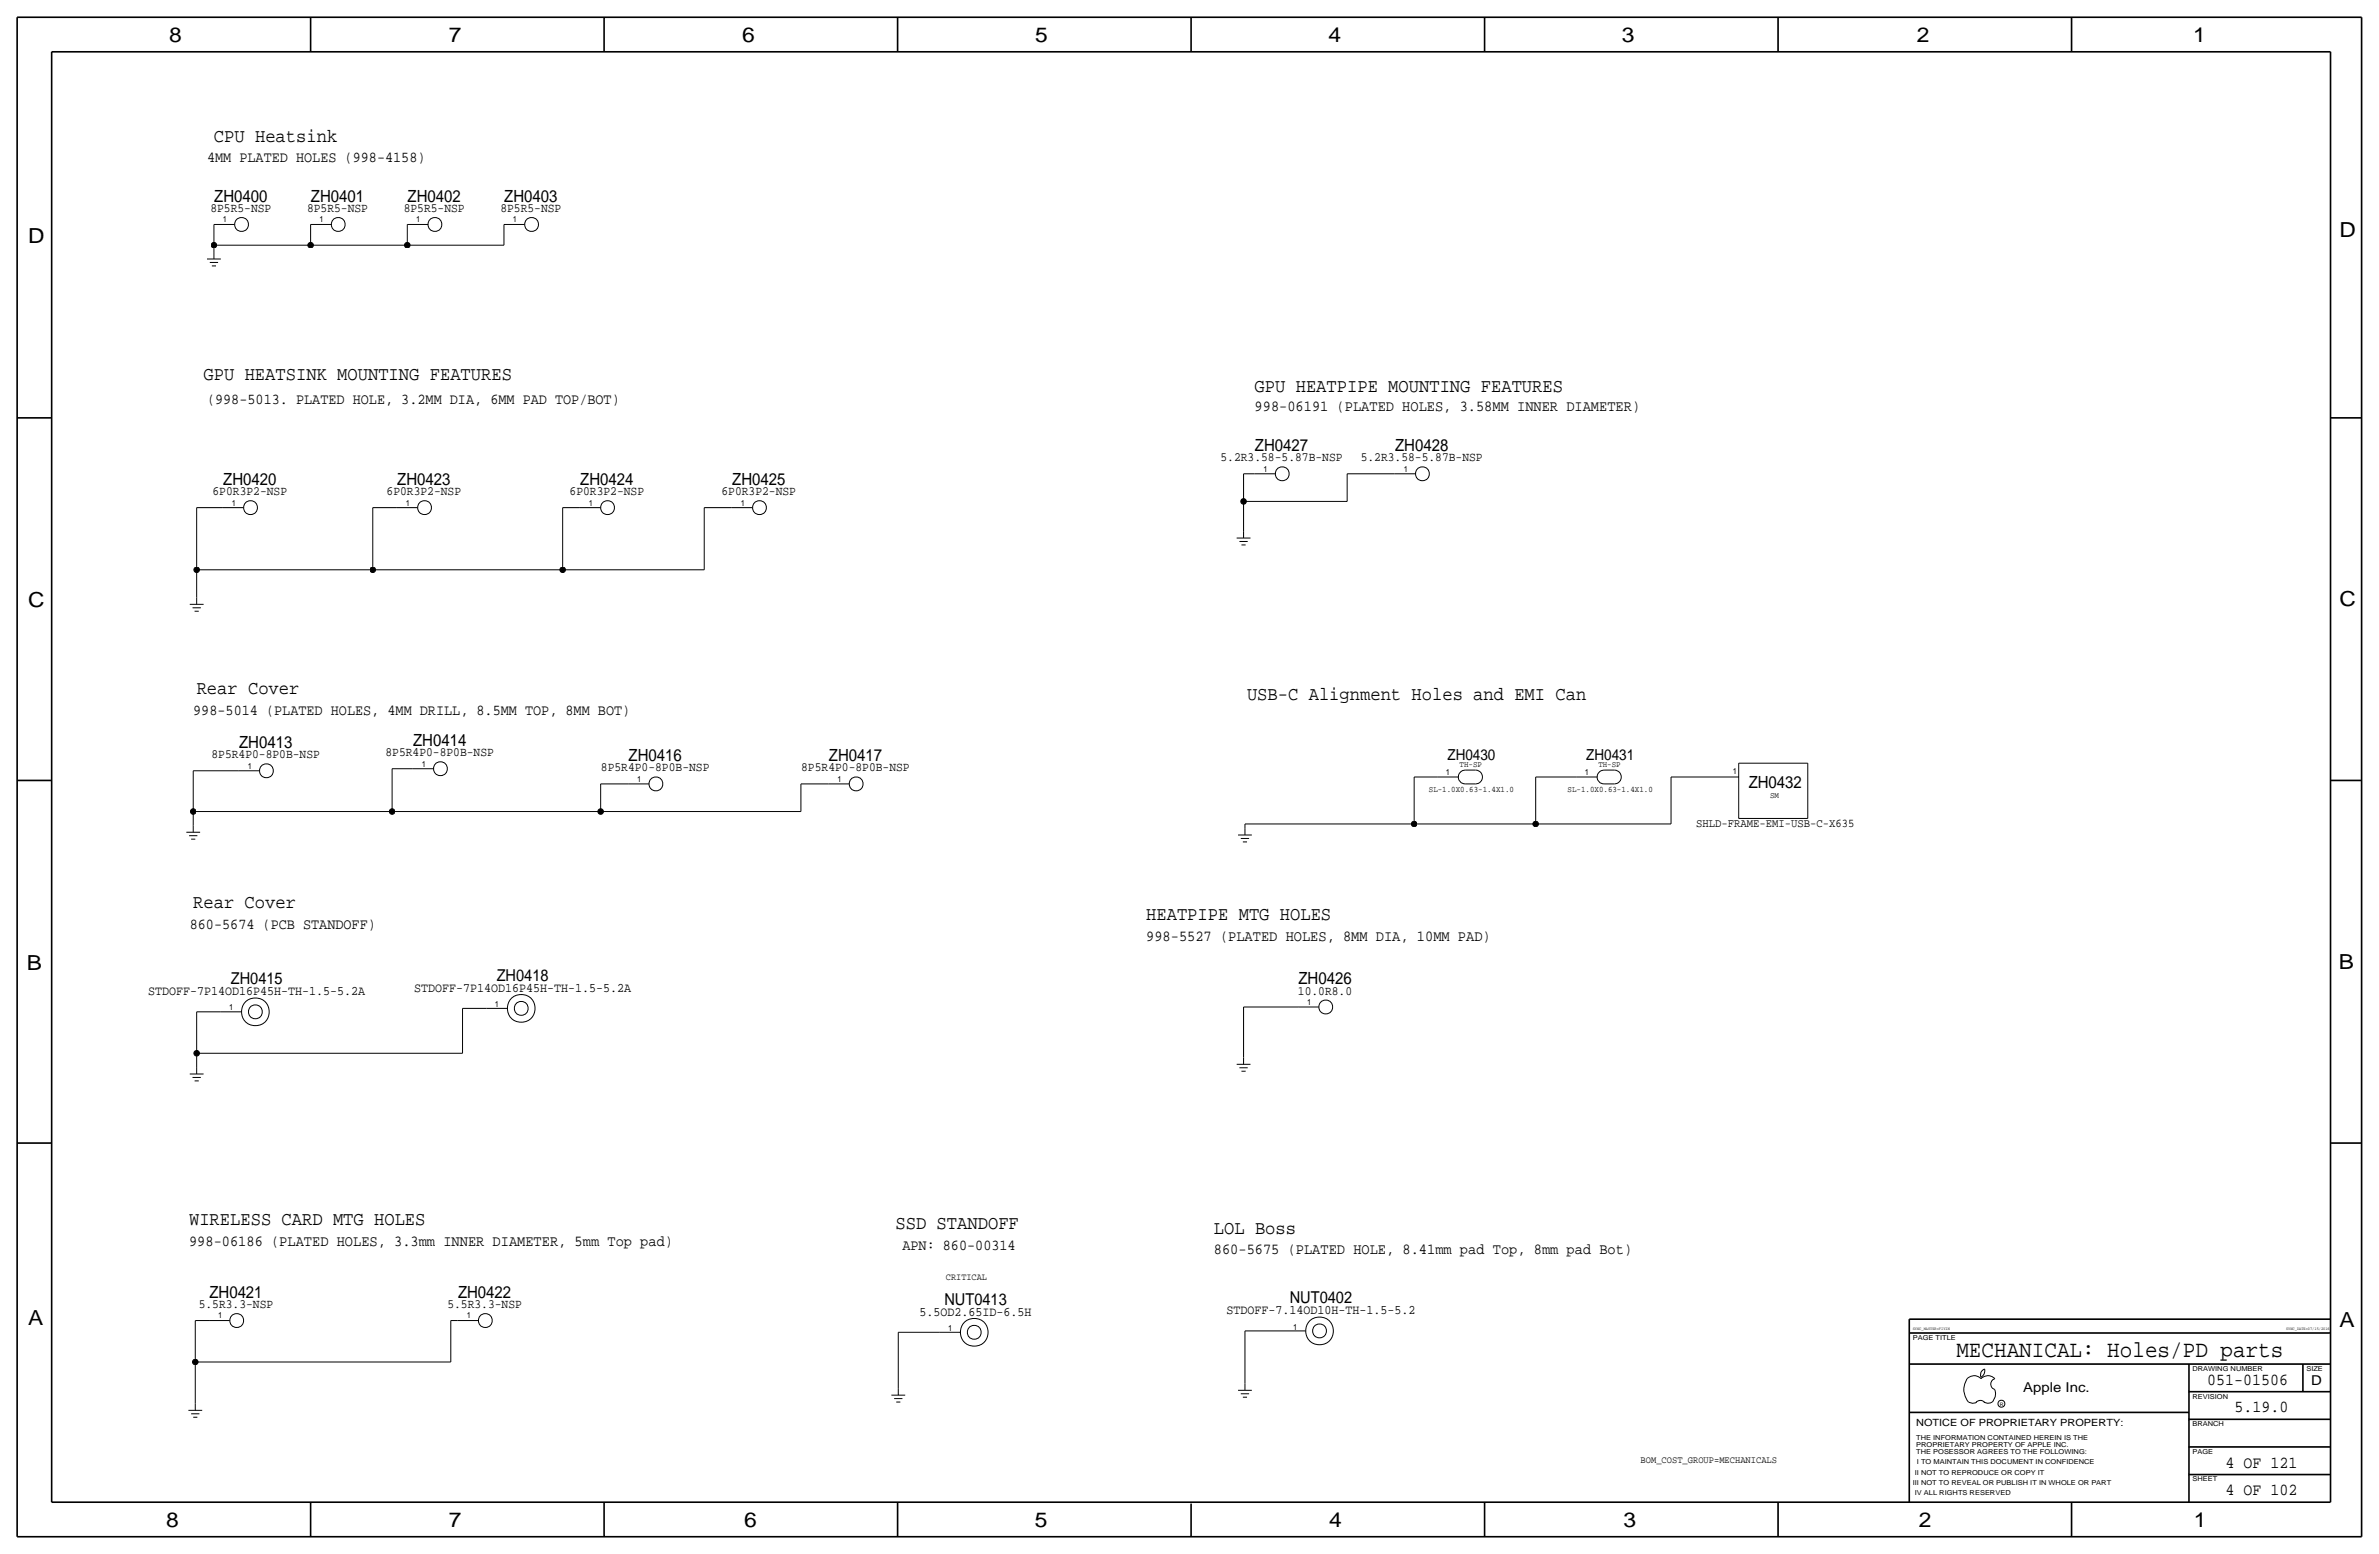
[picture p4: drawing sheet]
<svg xmlns="http://www.w3.org/2000/svg" width="875mm" height="572mm" viewBox="0 0 875 572" stroke-linecap="round" stroke-linejoin="round" font-family="sans-serif">
<defs><g id="words">
<text font-size="8.6" x="719.6" y="499.1">MECHANICAL: Holes/PD parts</text>
<g font-size="7.6">
<text x="62.2" y="15.5">8</text>
<text x="165" y="15.5">7</text>
<text x="273" y="15.5">6</text>
<text x="380.7" y="15.5">5</text>
<text x="488.6" y="15.5">4</text>
<text x="596.6" y="15.5">3</text>
<text x="705.1" y="15.5">2</text>
<text x="806.7" y="15.5">1</text>
<text x="10.4" y="89.4">D</text>
<text x="860.5" y="87.1">D</text>
<text x="10.4" y="223.3">C</text>
<text x="860.5" y="222.8">C</text>
<text x="9.8" y="356.6">B</text>
<text x="860.2" y="356.4">B</text>
<text x="10.4" y="487.4">A</text>
<text x="860.5" y="488.2">A</text>
<text x="61.2" y="561.6">8</text>
<text x="165" y="561.6">7</text>
<text x="273.8" y="561.6">6</text>
<text x="380.7" y="561.6">5</text>
<text x="488.9" y="561.6">4</text>
<text x="597.1" y="561.6">3</text>
<text x="705.8" y="561.6">2</text>
<text x="806.9" y="561.6">1</text>
</g>
<g font-size="7.1">
<text x="78.7" y="52.1">CPU Heatsink</text>
<text x="74.9" y="139.7">GPU HEATSINK MOUNTING FEATURES</text>
<text x="461.5" y="144.3">GPU HEATPIPE MOUNTING FEATURES</text>
<text x="72.3" y="255.3">Rear Cover</text>
<text x="458.7" y="257.3">USB-C Alignment Holes and EMI Can</text>
<text x="71.1" y="334">Rear Cover</text>
<text x="421.6" y="338.3">HEATPIPE MTG HOLES</text>
<text x="69.5" y="450.6">WIRELESS CARD MTG HOLES</text>
<text x="329.4" y="451.9">SSD STANDOFF</text>
<text x="446.5" y="453.6">LOL Boss</text>
</g>
<g font-size="6.2">
<text x="78.8" y="74.2">ZH0400</text>
<text x="114.4" y="74.2">ZH0401</text>
<text x="149.9" y="74.2">ZH0402</text>
<text x="185.5" y="74.2">ZH0403</text>
<text x="461.6" y="165.9">ZH0427</text>
<text x="513.2" y="165.9">ZH0428</text>
<text x="82.1" y="178.3">ZH0420</text>
<text x="146.1" y="178.3">ZH0423</text>
<text x="213.4" y="178.3">ZH0424</text>
<text x="269.3" y="178.3">ZH0425</text>
<text x="88" y="275.1">ZH0413</text>
<text x="152" y="274.3">ZH0414</text>
<text x="231.2" y="279.9">ZH0416</text>
<text x="304.9" y="279.9">ZH0417</text>
<text x="643.2" y="289.8">ZH0432</text>
<text x="477.6" y="362">ZH0426</text>
<text x="77" y="477.3">ZH0421</text>
<text x="168.5" y="477.3">ZH0422</text>
<text x="811.9" y="509.3">051-01506</text>
<text x="821.9" y="519.4">5.19.0</text>
<text x="818.6" y="539.7">4 OF 121</text>
<text x="818.6" y="549.9">4 OF 102</text>
</g>
<g font-size="6">
<text x="84.9" y="362">ZH0415</text>
<text x="182.7" y="360.7">ZH0418</text>
<text x="347.4" y="479.8">NUT0413</text>
<text x="474.4" y="479.3">NUT0402</text>
</g>
<g font-size="5.6">
<text x="76.1" y="59.7">4MM PLATED HOLES (998-4158)</text>
<text x="76.1" y="148.6">(998-5013. PLATED HOLE, 3.2MM DIA, 6MM PAD TOP/BOT)</text>
<text x="461.5" y="151.1">998-06191 (PLATED HOLES, 3.58MM INNER DIAMETER)</text>
<text x="71.1" y="262.9">998-5014 (PLATED HOLES, 4MM DRILL, 8.5MM TOP, 8MM BOT)</text>
<text x="532.4" y="279.4">ZH0430</text>
<text x="583.5" y="279.4">ZH0431</text>
<text x="69.8" y="341.6">860-5674 (PCB STANDOFF)</text>
<text x="421.6" y="345.9">998-5527 (PLATED HOLES, 8MM DIA, 10MM PAD)</text>
<text x="69.5" y="458.2">998-06186 (PLATED HOLES, 3.3mm INNER DIAMETER, 5mm Top pad)</text>
<text x="331.9" y="459.7">APN: 860-00314</text>
<text x="446.5" y="461.3">860-5675 (PLATED HOLE, 8.41mm pad Top, 8mm pad Bot)</text>
</g>
<g font-size="5">
<text x="850.1" y="509.3">D</text>
<text x="744.2" y="511.8">Apple Inc.</text>
</g>
<g font-size="4.8">
<text x="152.3" y="364.7">STDOFF-7P14OD16P45H-TH-1.5-5.2A</text>
<text x="54.5" y="366">STDOFF-7P14OD16P45H-TH-1.5-5.2A</text>
<text x="338.3" y="483.9">5.5OD2.65ID-6.5H</text>
<text x="451.1" y="483.4">STDOFF-7.14OD10H-TH-1.5-5.2</text>
</g>
<g font-size="4.7">
<text x="77.4" y="78">8P5R5-NSP</text>
<text x="112.9" y="78">8P5R5-NSP</text>
<text x="148.5" y="78">8P5R5-NSP</text>
<text x="184.1" y="78">8P5R5-NSP</text>
<text x="448.9" y="169.7">5.2R3.58-5.87B-NSP</text>
<text x="500.5" y="169.7">5.2R3.58-5.87B-NSP</text>
<text x="78.2" y="182.1">6P0R3P2-NSP</text>
<text x="142.2" y="182.1">6P0R3P2-NSP</text>
<text x="209.5" y="182.1">6P0R3P2-NSP</text>
<text x="265.4" y="182.1">6P0R3P2-NSP</text>
<text x="77.8" y="278.9">8P5R4P0-8P0B-NSP</text>
<text x="141.8" y="278.1">8P5R4P0-8P0B-NSP</text>
<text x="221" y="283.7">8P5R4P0-8P0B-NSP</text>
<text x="294.7" y="283.7">8P5R4P0-8P0B-NSP</text>
<text x="477.4" y="365.8">10.0R8.0</text>
<text x="73.1" y="481.1">5.5R3.3-NSP</text>
<text x="164.5" y="481.1">5.5R3.3-NSP</text>
</g>
<text font-size="4.4" x="623.8" y="304.3">SHLD-FRAME-EMI-USB-C-X635</text>
<text font-size="3.7" x="704.8" y="524.5">NOTICE OF PROPRIETARY PROPERTY:</text>
<text font-size="3.6" x="603.5" y="538">BOM_COST_GROUP=MECHANICALS</text>
<text font-size="3.5" x="347.9" y="470.9">CRITICAL</text>
<g font-size="3.1">
<text x="82" y="81.8">1</text>
<text x="117.5" y="81.8">1</text>
<text x="153.1" y="81.8">1</text>
<text x="188.7" y="81.8">1</text>
<text x="464.8" y="173.5">1</text>
<text x="516.3" y="173.5">1</text>
<text x="85.3" y="185.9">1</text>
<text x="149.3" y="185.9">1</text>
<text x="216.6" y="185.9">1</text>
<text x="272.5" y="185.9">1</text>
<text x="155.1" y="281.9">1</text>
<text x="536.8" y="281.9">TH-SP</text>
<text x="587.9" y="281.9">TH-SP</text>
<text x="91.1" y="282.7">1</text>
<text x="234.4" y="287.5">1</text>
<text x="308" y="287.5">1</text>
<text x="531.8" y="285">1</text>
<text x="582.9" y="285">1</text>
<text x="637.3" y="284.8">1</text>
<text x="525.6" y="291.1">SL-1.0X0.63-1.4X1.0</text>
<text x="576.6" y="291.1">SL-1.0X0.63-1.4X1.0</text>
<text x="651.1" y="293.4">SM</text>
<text x="84.3" y="371.6">1</text>
<text x="182.1" y="370.3">1</text>
<text x="480.8" y="369.6">1</text>
<text x="80.2" y="484.9">1</text>
<text x="171.7" y="484.9">1</text>
<text x="348.7" y="489.5">1</text>
<text x="475.7" y="489">1</text>
</g>
<g font-size="2.5">
<text x="703.5" y="492.8">PAGE TITLE</text>
<text x="806.4" y="504.2">DRAWING NUMBER</text>
<text x="848.3" y="504.2">SIZE</text>
<text x="806.4" y="514.4">REVISION</text>
<text x="806.4" y="524.5">BRANCH</text>
<text x="704.8" y="532.1">PROPRIETARY PROPERTY OF APPLE INC.</text>
<text x="704.8" y="529.6">THE INFORMATION CONTAINED HEREIN IS THE</text>
<text x="704.8" y="534.7">THE POSESSOR AGREES TO THE FOLLOWING:</text>
<text x="705.1" y="538.5">I TO MAINTAIN THIS DOCUMENT IN CONFIDENCE</text>
<text x="806.4" y="534.7">PAGE</text>
<text x="704.3" y="542.3">II NOT TO REPRODUCE OR COPY IT</text>
<text x="806.4" y="544.8">SHEET</text>
<text x="703.5" y="546.1">III NOT TO REVEAL OR PUBLISH IT IN WHOLE OR PART</text>
<text x="704.3" y="549.9">IV ALL RIGHTS RESERVED</text>
</g>
<text font-size="1.8" x="735.5" y="516.9">R</text>
<g font-size="1.5">
<text x="703.5" y="488.9">SYNC_MASTER=FIYIN</text>
<text x="840.9" y="488.9">SYNC_DATE=07/15/2016</text>
</g>
</g></defs>
<g fill="none" stroke="#000" stroke-width=".37">
<path d="M76.1 95.3h5.1zM77.2 96.5h3zM77.9 97.8h1.6zM78.7 90.2h35.5zM78.7 82.5v7.7zM78.7 90.2v2.5zM78.7 92.7v2.6zM78.7 82.6h7.6zM114.2 90.2h35.6zM114.2 82.5v7.7zM114.2 82.6h7.7zM149.8 90.2h35.6z"/>
<path d="M149.8 82.5v7.7zM149.8 82.6h7.6zM185.4 82.5v7.7zM185.4 82.6h7.6zM457.4 174.2h4.1zM457.4 174.2v10.2zM461.5 174.2h7.6zM495.5 174.2v10.2zM495.5 174.2h17.5zM513 174.2h7.6zM72.3 186.7v22.8zM72.3 186.7h9.7z"/>
<path d="M82 186.7h7.6zM137.1 186.7h8.9zM137.1 186.7v22.8zM146 186.7h7.6zM207 186.7v22.9zM207 186.7h6.3zM213.3 186.7h7.6zM259 186.7v22.8zM259 186.7h10.2zM269.2 186.7h7.6zM454.9 197.9h5zM455.9 199.1h3z"/>
<path d="M457.4 184.4h38.1zM457.4 184.4v10.9zM457.4 195.3v2.6zM72.3 209.6h64.8zM72.3 209.5v10.2zM72.3 219.7v2.5zM137.1 209.6h69.9zM207 209.6h52zM456.6 200.4h1.6zM69.8 222.3h5.1zM70.8 223.5h3.1zM71.6 224.8h1.5z"/>
<path d="M71.1 283.5v15zM71.1 298.5h73.1zM71.1 298.5v5zM71.1 283.5h16.7zM87.8 283.5h7.7zM144.2 298.5h76.7zM144.2 282.7h7.6zM144.2 282.7v15.7zM151.8 282.7h7.7zM220.9 288.3v10.2zM220.9 298.5h73.7zM220.9 288.3h10.2z"/>
<path d="M231.1 288.3h7.6zM294.6 288.3v10.2zM294.6 288.3h10.1zM304.7 288.3h7.7zM520.1 285.8h8.7zM520.1 285.8v17.2zM528.8 285.8h7.6zM538.9 283.2h3.8zM538.9 288.3h3.8zM538.9 283.2a2.54 2.54 0 0 0-2.5 2.5 2.54 2.54 0 0 0 2.5 2.6M542.7 283.2a2.54 2.54 0 0 1 2.6 2.6 2.54 2.54 0 0 1-2.6 2.5M564.8 285.8h15z"/>
<path d="M564.8 285.8v17.2zM579.8 285.8h7.7zM590 283.2h3.8zM590 288.3h3.8zM590 283.2a2.54 2.54 0 0 0-2.5 2.5 2.54 2.54 0 0 0 2.5 2.6M593.8 283.2a2.54 2.54 0 0 1 2.5 2.6 2.54 2.54 0 0 1-2.5 2.5M614.6 285.8h17.3zM614.6 285.8v17.2zM631.9 285.8h7.6zM639.5 280.7h25.4zM639.5 280.7v20.3zM664.9 280.7v20.3z"/>
<path d="M68.5 306.1h5.1zM69.5 307.3h3.1zM70.3 308.6h1.5zM71.1 303.5v2.6zM455.4 307.1h5.1zM456.4 308.4h3zM457.1 309.6h1.6zM457.9 303v1.5zM457.9 304.5v2.6zM457.9 303h62.2zM520.1 303h44.7zM564.8 303h49.8z"/>
<path d="M564.8 303v.3zM639.5 301h25.4zM72.3 372.1h8.9zM72.3 372.1v15.2zM81.2 372.1h7.6zM170.1 370.8v16.6zM170.1 370.8h8.9zM179 370.8h7.6zM457.4 370.3h20.1zM457.4 370.3v18.6zM477.5 370.3h7.6zM69.8 395h5.1z"/>
<path d="M70.8 396.2h3.1zM71.6 397.5h1.5zM72.3 387.4h97.8zM72.3 387.4v5zM72.3 392.4v2.6zM454.9 391.4h5zM455.9 392.7h3zM456.6 394h1.6zM457.4 388.9v2.5zM71.8 485.6v15.3zM71.8 485.6h5.1zM76.9 485.6h7.6z"/>
<path d="M165.8 485.6v15.3zM165.8 485.6h2.6zM168.4 485.6h7.6zM330.4 490v20.5zM330.4 490h15.2zM345.6 490h7.7zM457.9 489.5v19.3zM457.9 489.5h14.7zM472.6 489.5h7.7zM69.3 518.7h5.1zM70.3 519.9h3.1zM71.8 500.9v15.2z"/>
<path d="M71.8 516.1v2.6zM71.8 500.9h94zM327.9 513.1h5zM328.9 514.4h3zM329.6 515.6h1.6zM330.4 510.5v2.6zM455.4 511.3h5.1zM456.4 512.6h3zM457.1 513.8h1.6zM457.9 508.8v2.5zM724.1 515.6l.5 .2a2.67 2.67 0 0 0 2.5-.2M726.8 515.7a2.09 2.09 0 0 1 3.1 0"/>
<path d="M728.6 506.5a2.69 2.69 0 0 0 1.3-3 2.26 2.26 0 0 0-1.3 3M729.7 515.6l.4 .2a2.67 2.67 0 0 0 2.6-.2M733.7 511.1a4.5 4.5 0 0 1-1 4.6M733.8 511a2.08 2.08 0 0 1-1.6-2 2.08 2.08 0 0 1 1.6-2 3.4 3.4 0 0 0-5.1 0 3.6 3.6 0 0 0-3.9-.8 3.6 3.6 0 0 0-2.3 3.3 7.1 7.1 0 0 0 1.6 6.2M71.1 521.2h1.5z"/>
<circle cx="88.8" cy="82.6" r="2.56"/>
<circle cx="124.4" cy="82.6" r="2.56"/>
<circle cx="160" cy="82.6" r="2.56"/>
<circle cx="195.5" cy="82.6" r="2.56"/>
<circle cx="471.6" cy="174.3" r="2.56"/>
<circle cx="523.2" cy="174.3" r="2.56"/>
<circle cx="92.1" cy="186.7" r="2.56"/>
<circle cx="156.1" cy="186.7" r="2.56"/>
<circle cx="223.5" cy="186.7" r="2.56"/>
<circle cx="279.3" cy="186.7" r="2.56"/>
<circle cx="98" cy="283.5" r="2.56"/>
<circle cx="162" cy="282.7" r="2.56"/>
<circle cx="241.2" cy="288.3" r="2.56"/>
<circle cx="314.9" cy="288.3" r="2.56"/>
<circle cx="93.9" cy="372.1" r="2.56"/>
<circle cx="93.9" cy="372.1" r="5.1"/>
<circle cx="191.7" cy="370.9" r="2.56"/>
<circle cx="191.7" cy="370.9" r="5.1"/>
<circle cx="487.6" cy="370.4" r="2.56"/>
<circle cx="87.1" cy="485.7" r="2.56"/>
<circle cx="178.5" cy="485.7" r="2.56"/>
<circle cx="358.3" cy="490" r="2.56"/>
<circle cx="358.3" cy="490" r="5.1"/>
<circle cx="485.3" cy="489.5" r="2.56"/>
<circle cx="485.3" cy="489.5" r="5.1"/>
<circle cx="736.1" cy="516.2" r="1.28"/>
</g>
<g fill="none" stroke="#000" stroke-width=".6" stroke-linecap="butt">
<path d="M6.3 6.4v558.7zM6.3 6.4h862.3zM19 19.1h838.2zM19 19.1v533.4zM114.2 6.4v12.7zM222.2 6.4v12.7zM330.1 6.4v12.7zM438.1 6.4v12.7zM546 6.4v12.7zM654 6.4v12.7zM761.9 6.4v12.7zM857.2 19.1v533.4z"/>
<path d="M868.6 6.4v558.7zM6.3 153.7h12.7zM857.2 153.7h11.4zM6.3 287h12.7zM857.2 287h11.4zM6.3 420.4h12.7zM857.2 420.4h11.4zM702.3 490.2h154.9zM702.3 485.1v5.1zM702.3 485.1h154.9zM702.3 490.2v62.3zM702.3 501.6h154.9z"/>
<path d="M702.3 519.4h102.8zM805.1 501.6v50.8zM805.1 511.8h52.1zM847 501.6v10.2zM805.1 522h52.1zM805.1 532.1h52.1zM19 552.5h838.2zM114.2 552.4v12.7zM222.2 552.5v12.7zM330.1 552.5v12.7zM438.1 553v12.1zM546 552.5v12.7z"/>
<path d="M654 552.5v12.7zM761.9 552.5v12.7zM805.1 542.3h52.1zM6.3 565.1h862.3z"/>
</g>
<g fill="#000" stroke="#000" stroke-width=".37">
<circle cx="78.7" cy="90.2" r="1.02"/>
<circle cx="114.2" cy="90.2" r="1.02"/>
<circle cx="149.8" cy="90.2" r="1.02"/>
<circle cx="457.4" cy="184.4" r="1.02"/>
<circle cx="72.3" cy="209.5" r="1.02"/>
<circle cx="137.1" cy="209.5" r="1.02"/>
<circle cx="207" cy="209.5" r="1.02"/>
<circle cx="71.1" cy="298.4" r="1.02"/>
<circle cx="144.2" cy="298.4" r="1.02"/>
<circle cx="220.9" cy="298.4" r="1.02"/>
<circle cx="520.1" cy="303" r="1.02"/>
<circle cx="564.8" cy="303" r="1.02"/>
<circle cx="72.3" cy="387.3" r="1.02"/>
<circle cx="71.8" cy="500.9" r="1.02"/>
</g>
<use href="#words"/>
</svg>
